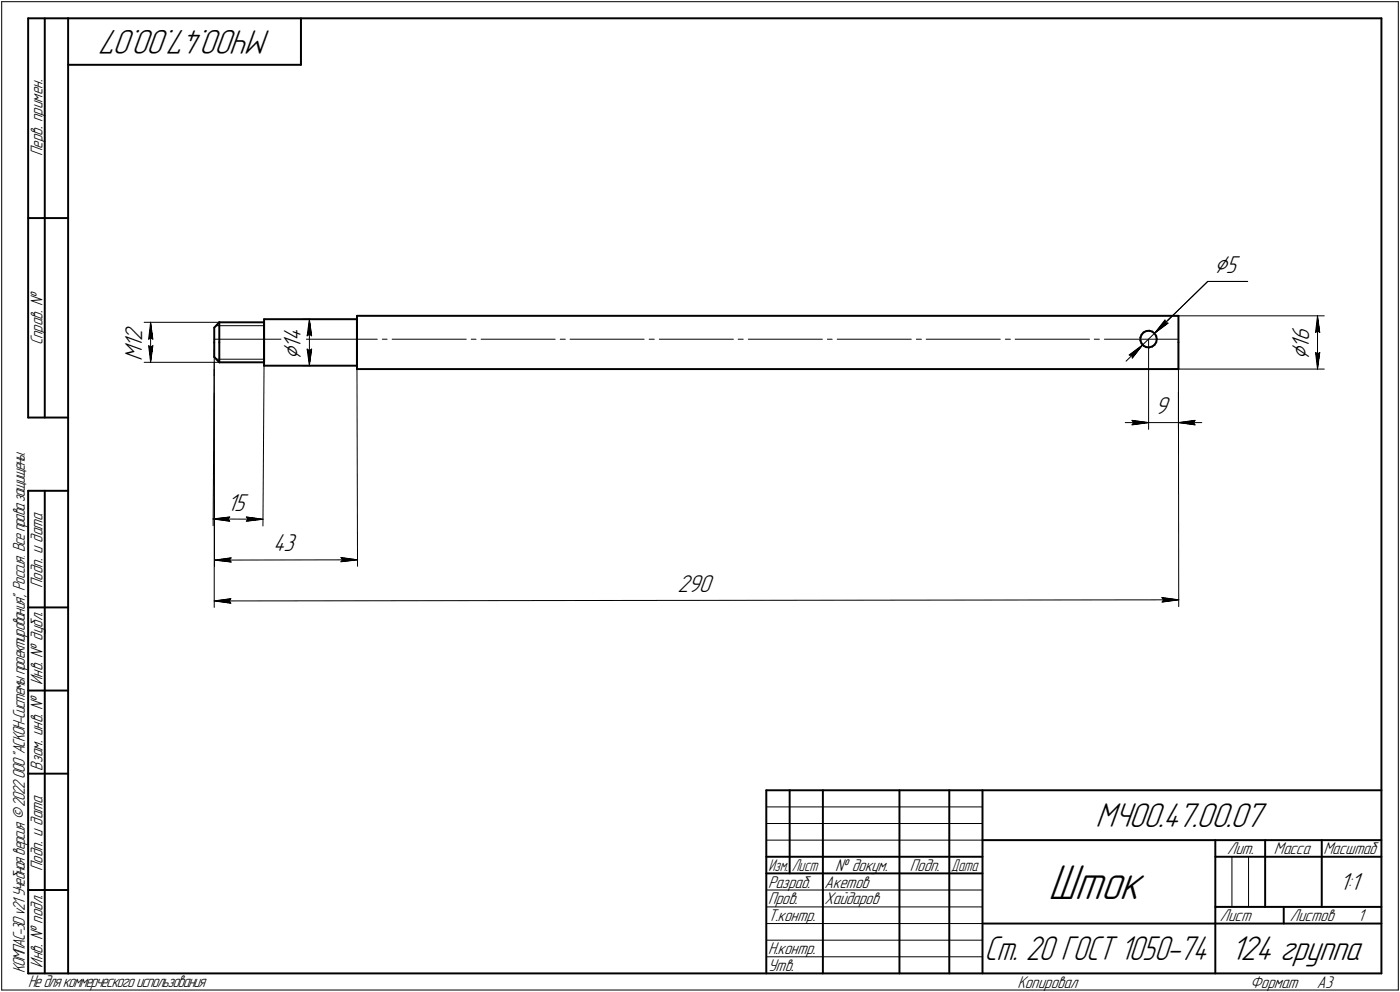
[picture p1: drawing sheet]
<svg xmlns="http://www.w3.org/2000/svg" width="421mm" height="298mm" viewBox="0 0 421 298" stroke-linecap="round" stroke-linejoin="round" font-family="sans-serif">
<defs><g id="words">
<text font-size="15.6" x="315.2" y="270.1">Шток</text>
<g font-size="10.9">
<text x="81.5" y="9" transform="rotate(-180 81.5 9)">МЧ00.47.00.07</text>
<text x="329.5" y="248.5">МЧ00.47.00.07</text>
<text x="370.1" y="288.5">124 группа</text>
</g>
<text font-size="10.8" x="296.1" y="288.5">Ст. 20 ГОСТ 1050-74</text>
<g font-size="8.5">
<text x="365.2" y="82">Ç5</text>
<text x="90.5" y="108.2" transform="rotate(-90 90.5 108.2)">Ç</text>
<text x="393.7" y="108.2" transform="rotate(-90 393.7 108.2)">Ç</text>
</g>
<g font-size="7.8">
<text x="42.8" y="104.5" transform="rotate(-90 42.8 104.5)">1</text>
<text x="42.8" y="102.4" transform="rotate(-90 42.8 102.4)">2</text>
<text x="90.5" y="104.7" transform="rotate(-90 90.5 104.7)">1</text>
<text x="90.5" y="102.6" transform="rotate(-90 90.5 102.6)">4</text>
<text x="393.7" y="104.7" transform="rotate(-90 393.7 104.7)">1</text>
<text x="393.7" y="102.6" transform="rotate(-90 393.7 102.6)">6</text>
<text x="42.8" y="108.4" transform="rotate(-90 42.8 108.4)">M</text>
<text x="347.4" y="124.5">9</text>
<text x="68.3" y="153.4">15</text>
<text x="82.1" y="165.7">43</text>
<text x="203.8" y="177.9">290</text>
<text x="402.9" y="267.5">1:1</text>
</g>
<g font-size="5.4">
<text x="12.8" y="46.9" transform="rotate(-90 12.8 46.9)">Перв. примен.</text>
<text x="12.8" y="103.8" transform="rotate(-90 12.8 103.8)">Справ. №</text>
<text x="12.8" y="176.7" transform="rotate(-90 12.8 176.7)">Подп. и дата</text>
<text x="12.8" y="205.8" transform="rotate(-90 12.8 205.8)">Инв. № дубл.</text>
<text x="12.8" y="231.6" transform="rotate(-90 12.8 231.6)">Взам. инв. №</text>
<text x="369.1" y="256.8">Лит.</text>
<text x="383.1" y="256.8">Масса</text>
<text x="398" y="256.8">Масштаб</text>
<text x="12.8" y="261.7" transform="rotate(-90 12.8 261.7)">Подп. и дата</text>
<text x="251.2" y="261.8">№ докум.</text>
<text x="273.6" y="261.8">Подп.</text>
<text x="231" y="266.8">Разраб.</text>
<text x="248" y="266.8">Акетов</text>
<text x="231" y="271.8">Пров.</text>
<text x="248" y="271.8">Хайдаров</text>
<text x="231" y="276.8">Т.контр.</text>
<text x="366.9" y="276.8">Лист</text>
<text x="387.9" y="276.8">Листов</text>
<text x="408.4" y="276.8">1</text>
<text x="231" y="286.8">Н.контр.</text>
<text x="7.5" y="292.5" transform="rotate(-90 7.5 292.5)">КОМПАС-3Dv21 Учебнаяверсия©2022ООО&quot;АСКОН-Системыпроектирования&quot;, Россия. Всеправазащищены.</text>
<text x="12.8" y="290.8" transform="rotate(-90 12.8 290.8)">Инв. № подл.</text>
<text x="231" y="291.8">Утв.</text>
<text x="8.5" y="296.7">Недлякоммерческогоиспользования</text>
<text x="306" y="296.8">Копировал</text>
<text x="376" y="296.8">Формат</text>
<text x="396" y="296.8">A3</text>
</g>
<g font-size="5.3">
<text x="231.1" y="261.8">Изм.</text>
<text x="238.1" y="261.8">Лист</text>
<text x="286.1" y="261.8">Дата</text>
</g>
</g></defs>
<g fill="none" stroke="#000" stroke-width=".3">
<path d="M.5 .5v297zM.5 .5h420zM420.5 .5v297zM43.3 96.9h22.7zM45.3 96.9l.7 5zM45.3 96.9l-.6 5zM45.3 96.9v12zM65 97.9h14.4zM91 95.9h2.4zM93 95.9l.7 5zM93 95.9l-.6 5zM93 95.9v14z"/>
<path d="M350.4 96.2v.8zM350.4 96.2l-3.2 4zM350.4 97l.9 .1zM352.4 94.9h45.9zM363.2 84.6h12zM395.6 99.9l.6-.5zM396.2 94.9l.7 5zM396.2 99.4l.7 .5zM396.2 94.9l-.6 5zM396.2 94.9v16zM43.3 108.9h22.7zM44.7 101.9l.6-.5z"/>
<path d="M44.7 103.9l.6 5zM44.7 103.9l.6 .5zM45.3 101.4l.7 .5zM45.3 104.4l.7-.5zM46 103.9l-.7 5zM64.4 101.9h22.3zM64.4 105.1v7.8zM64.4 118.1v64.4zM64.4 111l.1 59.3zM64.4 108.8l-.3 49.2zM65 107.9h14.4zM79.4 108.9l-.3 49.2z"/>
<path d="M88.1 101.9h1.6zM91 109.9h2.4zM91.2 101.9h22.3zM92.4 100.9l.6-.5zM92.4 104.9l.6 5zM92.4 104.9l.6 .5zM93 100.4l.7 .5zM93 105.4l.7-.5zM93.7 104.9l-.7 5zM107.4 110.9l.1 59.3zM115 101.9h1.4zM117.9 101.9h22.3z"/>
<path d="M141.7 101.9h1.5zM144.7 101.9h22.3zM168.5 101.9h1.5zM171.4 101.9h22.3zM195.2 101.9h1.6zM198.3 101.9h22.3zM222 101.9h1.5zM225 101.9h22.3zM248.8 101.9h1.5zM251.8 101.9h22.3zM275.6 101.9h1.5zM278.6 101.9h22.2z"/>
<path d="M302.3 101.9h1.6zM305.3 101.9h22.4zM329.1 101.9h1.5zM332.1 101.9h22.3zM338.7 108.5l5-4.9zM339.6 106.7l4.1-3.1zM339.6 106.7l.8 .1zM340.4 106.8l.1 .8zM343.7 103.6l-3.2 4zM343.7 103.6l3.5-3.4zM345.4 101.9v27.1zM347.2 100.2l16-15.6z"/>
<path d="M347.2 100.2l4.1-3.1zM347.2 100.2l5-5zM352.4 110.9h45.9zM354.4 117.8l.1 64.5zM354.4 101.9v27.1zM395.6 105.9l.6 5zM395.6 105.9l.6 .5zM396.2 106.4l.7-.5zM396.9 105.9l-.7 5zM338.4 127h7zM340.4 126.3l5 .7zM340.4 126.3l.6 .7z"/>
<path d="M340.4 127.7l5-.7zM341 127l-.6 .7zM345.4 127h9zM354.4 127l5 .7zM354.4 127l5-.7zM354.4 127h7zM358.9 127l.5 .7zM359.4 126.3l-.5 .7zM64.1 156l5-.6zM64.1 156l5 .6zM64.1 156h15zM68.6 156l.5 .6z"/>
<path d="M69.1 155.4l-.5 .6zM74.1 156.6l5-.6zM74.1 155.4l.5 .6zM74.1 155.4l5 .6zM74.6 156l-.5 .6zM64.5 168.3l5-.7zM64.5 168.3l5 .6zM64.5 168.3l43-.1zM69 168.2l.5 .7zM69.4 179.9l-.4 .7zM69.5 167.6l-.5 .6zM102.5 168.8l5-.6z"/>
<path d="M102.5 167.6l.5 .6zM102.5 167.6l5 .6zM103 168.2l-.5 .6zM349.4 179.6l.5 .7zM349.4 179.6l5.1 .7zM64.4 180.6l5-.7zM64.4 180.6l5 .7zM64.4 180.6l290.1-.3zM69 180.6l.4 .7zM349.5 180.9l5-.6zM349.9 180.3l-.4 .6zM230.5 247.5h65z"/>
<path d="M230.5 252.5h65zM230.5 242.5h65zM370.5 257.5v15zM375.5 257.5v15zM230.5 267.5h65zM230.5 272.5h65zM230.5 277.5h65zM.5 297.5h420zM230.5 282.5h65zM230.5 287.5h65z"/>
</g>
<g fill="none" stroke="#000" stroke-width=".59">
<path d="M8.5 5.5v120zM8.5 5.5h12zM13.5 5.5v120zM20.5 5.5v287zM20.5 5.5h395zM20.5 19.5h70zM90.5 5.5v14zM415.5 5.5v287zM8.5 65.5h12zM64.4 98.5v4.4zM66 96.9l-1.6 1.6zM66 96.9v6z"/>
<path d="M66 96.9h13.4zM79.4 96.9v6zM79.4 95.9v7zM79.4 95.9h28zM107.4 95.9v7zM107.4 94.9v8zM107.4 94.9h247zM343.9 99.9l.9-.4zM343.9 99.9l-.6 .7zM344.8 99.5l.9-.1zM345.7 99.4l.8 .3zM346.5 99.7l.8 .5z"/>
<path d="M354.4 94.9v8zM64.4 102.9v4.4zM64.4 107.3l1.6 1.6zM66 102.9v6zM66 108.9h13.4zM79.4 102.9v6zM79.4 102.9v7zM79.4 109.9h28zM107.4 102.9v7zM107.4 102.9v8zM107.4 110.9h247zM343 101.4v1z"/>
<path d="M343 102.4l.3 .8zM343.3 100.6l-.3 .8zM343.3 103.2l.6 .7zM343.9 103.9l.8 .4zM344.7 104.3l.9 .1zM345.6 104.4l.9-.3zM346.5 104.1l.7-.5zM347.3 100.2l.4 .8zM347.7 101l.2 .9zM347.7 102.9l-.5 .7zM347.9 101.9l-.2 1zM354.4 102.9v8z"/>
<path d="M8.5 125.5h12zM8.5 147.5v145zM8.5 147.5h12zM13.5 147.5v145zM8.5 182.5h12zM8.5 207.5h12zM8.5 232.5h12zM230.5 237.5h185zM230.5 237.5v55zM237.5 237.5v25zM247.5 237.5v55zM270.5 237.5v55z"/>
<path d="M285.5 237.5v55zM295.5 237.5v55zM230.5 257.5h65zM295.5 252.5h120zM365.5 252.5v40zM365.5 257.5h15zM380.5 252.5v20zM380.5 257.5h35zM397.5 252.5v20zM8.5 267.5h12zM230.5 262.5h65zM295.5 277.5h70z"/>
<path d="M365.5 277.5h50zM365.5 272.5h50zM386.1 272.5v5zM8.5 292.5h12zM20.5 292.5h395z"/>
</g>
<g fill="#fff" stroke="#fff" stroke-width=".3">
<path d="M203.8 172.3h11.3zM203.8 172.4h11.3zM203.8 172.5h11.3zM203.8 172.6h11.3zM203.8 172.6h11.3zM203.8 172.7h11.3zM203.8 172.8h11.3zM203.8 172.9h11.3zM203.8 173h11.3zM203.8 173.1h11.3zM203.8 173.1h11.3zM203.8 173.2h11.3zM203.8 173.3h11.3zM203.8 173.4h11.3zM203.8 173.5h11.3zM203.8 173.6h11.3zM203.8 173.7h11.3zM203.8 173.7h11.3zM203.8 173.8h11.3zM203.8 173.9h11.3zM203.8 174h11.3zM203.8 174.1h11.3zM203.8 174.2h11.3zM203.8 174.2h11.3zM203.8 174.3h11.3zM203.8 174.4h11.3zM203.8 174.5h11.3zM203.8 174.6h11.3zM203.8 174.7h11.3zM203.8 174.8h11.3zM203.8 174.8h11.3zM203.8 174.9h11.3zM203.8 175h11.3zM203.8 175.1h11.3zM203.8 175.2h11.3zM203.8 175.3h11.3zM203.8 175.3h11.3zM203.8 175.4h11.3zM203.8 175.5h11.3zM203.8 175.6h11.3zM203.8 175.7h11.3zM203.8 175.8h11.3zM203.8 175.9h11.3zM203.8 175.9h11.3zM203.8 176h11.3zM203.8 176.1h11.3zM203.8 176.2h11.3zM203.8 176.3h11.3zM203.8 176.4h11.3zM203.8 176.4h11.3zM203.8 176.5h11.3zM203.8 176.6h11.3zM203.8 176.7h11.3zM203.8 176.8h11.3zM203.8 176.9h11.3zM203.8 177h11.3zM203.8 177h11.3zM203.8 177.1h11.3zM203.8 177.2h11.3zM203.8 177.3h11.3zM203.8 177.4h11.3zM203.8 177.5h11.3zM203.8 177.5h11.3zM203.8 177.6h11.3zM203.8 177.7h11.3zM203.8 177.8h11.3zM203.8 177.9h11.3zM203.8 178h11.3zM203.8 178.1h11.3zM203.8 178.1h11.3zM203.8 178.2h11.3zM203.8 178.3h11.3zM203.8 178.4h11.3zM203.8 178.5h11.3zM203.8 178.6h11.3zM203.8 178.6h11.3zM203.8 178.7h11.3zM203.8 178.8h11.3zM203.8 178.9h11.3zM203.8 179h11.3zM203.8 179.1h11.3zM203.8 179.2h11.3zM203.8 179.2h11.3zM203.8 179.3h11.3z"/>
<path d="M349 179.2h.8zM349 179.2h1.5zM349 179.3h2.2zM349 179.4h3zM349 179.5h3.6zM349 179.6h3.9zM349 179.7h4.1zM349 179.7h4.3zM349 179.8h4.5zM349 179.9h4.7zM349 180h4.9zM349 180.1h5.2zM349 180.2h5.3zM349 180.3h5.5zM349 180.3h5.3zM349 180.4h5.2zM349 180.5h4.9zM349 180.6h4.7zM349 180.7h4.5zM349 180.8h4.3zM349 180.8h4.1zM349 180.9h3.9zM349 181h3.6zM349 181.1h3zM349 181.2h2.5zM349 181.3h1.9zM349 181.4h1.3zM349 181.4h.7z"/>
<path d="M69.3 179.4h.6zM68.7 179.5h1.2zM68.1 179.6h1.8zM67.5 179.7h2.4zM66.9 179.7h3zM66.2 179.8h3.7zM66 179.9h3.9zM65.9 180h4zM65.6 180.1h4.3zM65.4 180.2h4.5zM65.3 180.3h4.6zM65 180.3h4.9zM64.9 180.4h5zM64.7 180.5h5.2zM64.4 180.6h5.5zM64.7 180.7h5.2zM64.9 180.8h5zM65 180.8h4.9zM65.3 180.9h4.6zM65.4 181h4.5zM65.6 181.1h4.3zM65.9 181.2h4zM66 181.3h3.9zM66.2 181.4h3.7zM67 181.4h2.9zM67.7 181.5h2.2zM68.5 181.6h1.4zM69.3 181.7h.6z"/>
<path d="M82.1 160.1h7.8zM82.1 160.2h7.8zM82.1 160.3h7.8zM82.1 160.4h7.8zM82.1 160.4h7.8zM82.1 160.5h7.8zM82.1 160.6h7.8zM82.1 160.7h7.8zM82.1 160.8h7.8zM82.1 160.9h7.8zM82.1 161h7.8zM82.1 161h7.8zM82.1 161.1h7.8zM82.1 161.2h7.8zM82.1 161.3h7.8zM82.1 161.4h7.8zM82.1 161.5h7.8zM82.1 161.5h7.8zM82.1 161.6h7.8zM82.1 161.7h7.8zM82.1 161.8h7.8zM82.1 161.9h7.8zM82.1 162h7.8zM82.1 162.1h7.8zM82.1 162.1h7.8zM82.1 162.2h7.8zM82.1 162.3h7.8zM82.1 162.4h7.8zM82.1 162.5h7.8zM82.1 162.6h7.8zM82.1 162.6h7.8zM82.1 162.7h7.8zM82.1 162.8h7.8zM82.1 162.9h7.8zM82.1 163h7.8zM82.1 163.1h7.8zM82.1 163.2h7.8zM82.1 163.2h7.8zM82.1 163.3h7.8zM82.1 163.4h7.8zM82.1 163.5h7.8zM82.1 163.6h7.8zM82.1 163.7h7.8zM82.1 163.7h7.8zM82.1 163.8h7.8zM82.1 163.9h7.8zM82.1 164h7.8zM82.1 164.1h7.8zM82.1 164.2h7.8zM82.1 164.3h7.8zM82.1 164.3h7.8zM82.1 164.4h7.8zM82.1 164.5h7.8zM82.1 164.6h7.8zM82.1 164.7h7.8zM82.1 164.8h7.8zM82.1 164.8h7.8zM82.1 164.9h7.8zM82.1 165h7.8zM82.1 165.1h7.8zM82.1 165.2h7.8zM82.1 165.3h7.8zM82.1 165.4h7.8zM82.1 165.4h7.8zM82.1 165.5h7.8zM82.1 165.6h7.8zM82.1 165.7h7.8zM82.1 165.8h7.8zM82.1 165.9h7.8zM82.1 165.9h7.8zM82.1 166h7.8zM82.1 166.1h7.8zM82.1 166.2h7.8zM82.1 166.3h7.8zM82.1 166.4h7.8zM82.1 166.5h7.8zM82.1 166.5h7.8zM82.1 166.6h7.8zM82.1 166.7h7.8zM82.1 166.8h7.8zM82.1 166.9h7.8zM82.1 167h7.8zM82.1 167h7.8zM82.1 167.1h7.8z"/>
<path d="M102 167h.7zM102 167.1h1.3zM102 167.2h1.9zM102 167.3h2.6zM102 167.4h3.2zM102 167.5h3.7zM102 167.6h4zM102 167.6h4.2zM102 167.7h4.3zM102 167.8h4.6zM102 167.9h4.8zM102 168h4.9zM102 168.1h5.2zM102 168.1h5.4zM102 168.2h5.5zM102 168.3h5.4zM102 168.4h5.1zM102 168.5h4.9zM102 168.6h4.7zM102 168.7h4.4zM102 168.7h4.3zM102 168.8h4zM102 168.9h3.7zM102 169h3.2zM102 169.1h2.6zM102 169.2h1.9zM102 169.2h1.3zM102 169.3h.7z"/>
<path d="M69.4 167.1h.6zM68.8 167.2h1.2zM68.2 167.3h1.8zM67.6 167.4h2.4zM67 167.5h3zM66.3 167.6h3.7zM66.1 167.6h3.9zM66 167.7h4zM65.7 167.8h4.3zM65.5 167.9h4.5zM65.4 168h4.6zM65.1 168.1h4.9zM64.9 168.1h5.1zM64.8 168.2h5.2zM64.5 168.3h5.5zM64.8 168.4h5.2zM65 168.5h5zM65.2 168.6h4.8zM65.4 168.7h4.6zM65.7 168.7h4.3zM65.9 168.8h4.1zM66.1 168.9h3.9zM66.3 169h3.7zM67 169.1h3zM67.6 169.2h2.4zM68.2 169.2h1.8zM68.8 169.3h1.2zM69.4 169.4h.6z"/>
<path d="M68.3 147.9h6.7zM68.3 148h6.7zM68.3 148.1h6.7zM68.3 148.2h6.7zM68.3 148.3h6.7zM68.3 148.3h6.7zM68.3 148.4h6.7zM68.3 148.5h6.7zM68.3 148.6h6.7zM68.3 148.7h6.7zM68.3 148.8h6.7zM68.3 148.8h6.7zM68.3 148.9h6.7zM68.3 149h6.7zM68.3 149.1h6.7zM68.3 149.2h6.7zM68.3 149.3h6.7zM68.3 149.4h6.7zM68.3 149.4h6.7zM68.3 149.5h6.7zM68.3 149.6h6.7zM68.3 149.7h6.7zM68.3 149.8h6.7zM68.3 149.9h6.7zM68.3 149.9h6.7zM68.3 150h6.7zM68.3 150.1h6.7zM68.3 150.2h6.7zM68.3 150.3h6.7zM68.3 150.4h6.7zM68.3 150.5h6.7zM68.3 150.5h6.7zM68.3 150.6h6.7zM68.3 150.7h6.7zM68.3 150.8h6.7zM68.3 150.9h6.7zM68.3 151h6.7zM68.3 151h6.7zM68.3 151.1h6.7zM68.3 151.2h6.7zM68.3 151.3h6.7zM68.3 151.4h6.7zM68.3 151.5h6.7zM68.3 151.6h6.7zM68.3 151.6h6.7zM68.3 151.7h6.7zM68.3 151.8h6.7zM68.3 151.9h6.7zM68.3 152h6.7zM68.3 152.1h6.7zM68.3 152.1h6.7zM68.3 152.2h6.7zM68.3 152.3h6.7zM68.3 152.4h6.7zM68.3 152.5h6.7zM68.3 152.6h6.7zM68.3 152.7h6.7zM68.3 152.7h6.7zM68.3 152.8h6.7zM68.3 152.9h6.7zM68.3 153h6.7zM68.3 153.1h6.7zM68.3 153.2h6.7zM68.3 153.2h6.7zM68.3 153.3h6.7zM68.3 153.4h6.7zM68.3 153.5h6.7zM68.3 153.6h6.7zM68.3 153.7h6.7zM68.3 153.8h6.7zM68.3 153.8h6.7zM68.3 153.9h6.7zM68.3 154h6.7zM68.3 154.1h6.7zM68.3 154.2h6.7zM68.3 154.3h6.7zM68.3 154.3h6.7zM68.3 154.4h6.7zM68.3 154.5h6.7zM68.3 154.6h6.7zM68.3 154.7h6.7zM68.3 154.8h6.7zM68.3 154.9h6.7zM68.2 154.9h6.8z"/>
<path d="M73.7 154.9h.6zM73.7 154.9h1.2zM73.7 155h1.8zM73.7 155.1h2.4zM73.7 155.2h3zM73.7 155.3h3.6zM73.7 155.4h3.9zM73.7 155.4h4zM73.7 155.5h4.2zM73.7 155.6h4.4zM73.7 155.7h4.6zM73.7 155.8h4.8zM73.7 155.9h5zM73.7 156h5.2zM73.6 156h5.5zM73.6 156.1h5.3zM73.6 156.2h5.1zM73.6 156.3h4.9zM73.6 156.4h4.7zM73.6 156.5h4.5zM73.6 156.5h4.3zM73.6 156.6h4.1zM73.6 156.7h4zM73.6 156.8h3.7zM73.6 156.9h3zM73.6 157h2.3zM73.6 157.1h1.5zM73.6 157.1h.7z"/>
<path d="M68.9 154.9h.7zM68.2 154.9h1.4zM67.4 155h2.2zM66.6 155.1h3zM65.9 155.2h3.7zM65.7 155.3h3.9zM65.5 155.4h4.1zM65.3 155.4h4.3zM65.1 155.5h4.5zM64.9 155.6h4.7zM64.7 155.7h4.9zM64.5 155.8h5.1zM64.3 155.9h5.3zM64.1 156h5.5zM64.3 156h5.3zM64.5 156.1h5.1zM64.7 156.2h4.9zM64.9 156.3h4.7zM65.1 156.4h4.5zM65.3 156.5h4.3zM65.5 156.5h4.1zM65.7 156.6h3.9zM65.9 156.7h3.7zM66.5 156.8h3.1zM67.1 156.9h2.5zM67.7 157h1.9zM68.4 157.1h1.2zM69 157.1h.6z"/>
<path d="M388 97.6h7.2zM388 97.7h7.2zM388 97.8h7.2zM388 97.9h7.2zM388 98h7.2zM388 98h7.2zM388 98.1h7.2zM388 98.2h7.2zM388 98.3h7.2zM388 98.4h7.2zM388 98.5h7.2zM388 98.6h7.2zM388 98.6h7.2zM388 98.7h7.2zM388 98.8h7.2zM388 98.9h7.2zM388 99h7.2zM388 99.1h7.2zM388 99.1h7.2zM388 99.2h7.2zM388 99.3h7.2zM388 99.4h7.2zM388 99.5h7.2zM388 99.6h7.2zM388 99.7h7.2zM388 99.7h7.2zM388 99.8h7.2zM388 99.9h7.2zM388 100h7.2zM388 100.1h7.2zM388 100.2h7.2zM388 100.2h7.2zM388 100.3h7.2zM388 100.4h7.2zM388 100.5h7.2zM388 100.6h7.2zM388 100.7h7.2zM388 100.8h7.2zM388 100.8h7.2zM388 100.9h7.2zM388 101h7.2zM388 101.1h7.2zM388 101.2h7.2zM388 101.3h7.2zM388 101.3h7.2zM388 101.4h7.2zM388 101.5h7.2zM388 101.6h7.2zM388 101.7h7.2zM388 101.8h7.2zM388 101.9h7.2zM388 101.9h7.2zM388 102h7.2zM388 102.1h7.2zM388 102.2h7.2zM388 102.3h7.2zM388 102.4h7.2zM388 102.4h7.2zM388 102.5h7.2zM388 102.6h7.2zM388 102.7h7.2zM388 102.8h7.2zM388 102.9h7.2zM388 103h7.2zM388 103h7.2zM388 103.1h7.2zM388 103.2h7.2zM388 103.3h7.2zM388 103.4h7.2zM388 103.5h7.2zM388 103.5h7.2zM388 103.6h7.2zM388 103.7h7.2zM388 103.8h7.2zM388 103.9h7.2zM388 104h7.2zM388 104.1h7.2zM388 104.1h7.2zM388 104.2h7.2zM388 104.3h7.2zM388 104.4h7.2zM388 104.5h7.2zM388 104.6h7.2zM388 104.6h7.2zM388 104.7h7.2zM388 104.8h7.2zM388 104.9h7.2zM388 105h7.2zM388 105.1h7.2zM388 105.2h7.2zM388 105.2h7.2zM388 105.3h7.2zM388 105.4h7.2zM388 105.5h7.2zM388 105.6h7.2zM388 105.7h7.2zM388 105.7h7.2zM388 105.8h7.2zM388 105.9h7.2zM388 106h7.2zM388 106.1h7.2zM388 106.2h7.2zM388 106.3h7.2zM388 106.3h7.2zM388 106.4h7.2zM388 106.5h7.2zM388 106.6h7.2zM388 106.7h7.2zM388 106.8h7.2zM388 106.8h7.2zM388 106.9h7.2zM388 107h7.2zM388 107.1h7.2zM388 107.2h7.2zM388 107.3h7.2zM388 107.4h7.2zM388 107.4h7.2zM388 107.5h7.2zM388 107.6h7.2zM388 107.7h7.2zM388 107.8h7.2zM388 107.9h7.2zM388 107.9h7.2zM388 108h7.2zM388 108.1h7.2z"/>
<path d="M396.2 95.2h.2zM396.2 95.2h.2zM396.2 95.3h.3zM396.1 95.4h.4zM396.1 95.5h.4zM396 95.6h.6zM396 95.7h.6zM396 95.8h.7zM395.9 95.8h.8zM395.9 95.9h.8zM395.9 96h.8zM395.8 96.1h.9zM395.8 96.2h1zM395.7 96.3h1.1zM395.7 96.4h1.2zM395.7 96.4h1.2zM395.6 96.5h1.4zM395.6 96.6h1.4zM395.6 96.7h1.4zM395.6 96.8h1.5zM395.6 96.9h1.5zM395.6 96.9h1.5zM395.6 97h1.5zM395.6 97.1h1.5zM395.6 97.2h1.5zM395.6 97.3h1.5zM395.5 97.4h1.7zM395.5 97.5h1.7zM395.5 97.5h1.7zM395.5 97.6h1.7zM395.5 97.7h1.7zM395.5 97.8h1.7zM395.5 97.9h1.7zM395.4 98h1.9zM395.4 98h1.9zM395.4 98.1h1.9zM395.4 98.2h1.9zM395.4 98.3h1.9zM395.4 98.4h1.9zM395.4 98.5h1.9zM395.3 98.6h2zM395.3 98.6h2zM395.3 98.7h2zM395.3 98.8h2zM395.3 98.9h2zM395.3 99h2zM395.3 99.1h2zM395.3 99.1h2zM395.2 99.2h2.2zM395.2 99.3h2.2zM395.2 99.4h2.2zM395.2 99.5h2.2zM395.2 99.6h2.2zM395.2 99.7h2.2zM395.2 99.7h2.2zM395.1 99.8h2.4zM395.1 99.9h2.4zM395.1 100h2.4zM395.1 100.1h2.4zM395.1 100.2h2.4zM395.1 100.2h2.4zM395.1 100.3h2.4z"/>
<path d="M395.1 105.4h2.4zM395.1 105.5h2.4zM395.1 105.6h2.4zM395.1 105.7h2.4zM395.1 105.7h2.4zM395.1 105.8h2.4zM395.1 105.9h2.4zM395.1 106h2.4zM395.2 106.1h2.2zM395.2 106.2h2.2zM395.2 106.3h2.2zM395.2 106.3h2.2zM395.2 106.4h2.2zM395.2 106.5h2.2zM395.2 106.6h2.2zM395.3 106.7h2zM395.3 106.8h2zM395.3 106.8h2zM395.3 106.9h2zM395.3 107h2zM395.3 107.1h2zM395.3 107.2h2zM395.3 107.3h2zM395.4 107.4h1.9zM395.4 107.4h1.9zM395.4 107.5h1.9zM395.4 107.6h1.9zM395.4 107.7h1.9zM395.4 107.8h1.9zM395.4 107.9h1.9zM395.5 107.9h1.7zM395.5 108h1.7zM395.5 108.1h1.7zM395.5 108.2h1.7zM395.5 108.3h1.7zM395.5 108.4h1.7zM395.5 108.5h1.7zM395.6 108.5h1.5zM395.6 108.6h1.5zM395.6 108.7h1.5zM395.6 108.8h1.5zM395.6 108.9h1.5zM395.6 109h1.5zM395.6 109.1h1.5zM395.6 109.1h1.4zM395.6 109.2h1.4zM395.6 109.3h1.4zM395.7 109.4h1.2zM395.7 109.5h1.2zM395.7 109.6h1.1zM395.8 109.6h1zM395.8 109.7h.9zM395.9 109.8h.8zM395.9 109.9h.8zM395.9 110h.8zM396 110.1h.7zM396 110.2h.6zM396 110.2h.6zM396.1 110.3h.4zM396.1 110.4h.4zM396.2 110.5h.3zM396.2 110.6h.2zM396.2 110.7h.2z"/>
<path d="M84.8 97.6h7.2zM84.8 97.7h7.2zM84.8 97.8h7.2zM84.8 97.9h7.2zM84.8 98h7.2zM84.8 98h7.2zM84.8 98.1h7.2zM84.8 98.2h7.2zM84.8 98.3h7.2zM84.8 98.4h7.2zM84.8 98.5h7.2zM84.8 98.6h7.2zM84.8 98.6h7.2zM84.8 98.7h7.2zM84.8 98.8h7.2zM84.8 98.9h7.2zM84.8 99h7.2zM84.8 99.1h7.2zM84.8 99.1h7.2zM84.8 99.2h7.2zM84.8 99.3h7.2zM84.8 99.4h7.2zM84.8 99.5h7.2zM84.8 99.6h7.2zM84.8 99.7h7.2zM84.8 99.7h7.2zM84.8 99.8h7.2zM84.8 99.9h7.2zM84.8 100h7.2zM84.8 100.1h7.2zM84.8 100.2h7.2zM84.8 100.2h7.2zM84.8 100.3h7.2zM84.8 100.4h7.2zM84.8 100.5h7.2zM84.8 100.6h7.2zM84.8 100.7h7.2zM84.8 100.8h7.2zM84.8 100.8h7.2zM84.8 100.9h7.2zM84.8 101h7.2zM84.8 101.1h7.2zM84.8 101.2h7.2zM84.8 101.3h7.2zM84.8 101.3h7.2zM84.8 101.4h7.2zM84.8 101.5h7.2zM84.8 101.6h7.2zM84.8 101.7h7.2zM84.8 101.8h7.2zM84.8 101.9h7.2zM84.8 101.9h7.2zM84.8 102h7.2zM84.8 102.1h7.2zM84.8 102.2h7.2zM84.8 102.3h7.2zM84.8 102.4h7.2zM84.8 102.4h7.2zM84.8 102.5h7.2zM84.8 102.6h7.2zM84.8 102.7h7.2zM84.8 102.8h7.2zM84.8 102.9h7.2zM84.8 103h7.2zM84.8 103h7.2zM84.8 103.1h7.2zM84.8 103.2h7.2zM84.8 103.3h7.2zM84.8 103.4h7.2zM84.8 103.5h7.2zM84.8 103.5h7.2zM84.8 103.6h7.2zM84.8 103.7h7.2zM84.8 103.8h7.2zM84.8 103.9h7.2zM84.8 104h7.2zM84.8 104.1h7.2zM84.8 104.1h7.2zM84.8 104.2h7.2zM84.8 104.3h7.2zM84.8 104.4h7.2zM84.8 104.5h7.2zM84.8 104.6h7.2zM84.8 104.6h7.2zM84.8 104.7h7.2zM84.8 104.8h7.2zM84.8 104.9h7.2zM84.8 105h7.2zM84.8 105.1h7.2zM84.8 105.2h7.2zM84.8 105.2h7.2zM84.8 105.3h7.2zM84.8 105.4h7.2zM84.8 105.5h7.2zM84.8 105.6h7.2zM84.8 105.7h7.2zM84.8 105.7h7.2zM84.8 105.8h7.2zM84.8 105.9h7.2zM84.8 106h7.2zM84.8 106.1h7.2zM84.8 106.2h7.2zM84.8 106.3h7.2zM84.8 106.3h7.2zM84.8 106.4h7.2zM84.8 106.5h7.2zM84.8 106.6h7.2zM84.8 106.7h7.2zM84.8 106.8h7.2zM84.8 106.8h7.2zM84.8 106.9h7.2zM84.8 107h7.2zM84.8 107.1h7.2zM84.8 107.2h7.2zM84.8 107.3h7.2zM84.8 107.4h7.2zM84.8 107.4h7.2zM84.8 107.5h7.2zM84.8 107.6h7.2zM84.8 107.7h7.2zM84.8 107.8h7.2zM84.8 107.9h7.2zM84.8 107.9h7.2zM84.8 108h7.2zM84.8 108.1h7.2z"/>
<path d="M93 96.2h.2zM93 96.3h.2zM92.9 96.4h.4zM92.9 96.4h.4zM92.8 96.5h.5zM92.8 96.6h.6zM92.8 96.7h.6zM92.7 96.8h.8zM92.7 96.9h.8zM92.6 96.9h1zM92.6 97h1zM92.5 97.1h1.1zM92.5 97.2h1.1zM92.5 97.3h1.1zM92.5 97.4h1.2zM92.5 97.5h1.2zM92.4 97.5h1.4zM92.4 97.6h1.4zM92.3 97.7h1.5zM92.3 97.8h1.6zM92.3 97.9h1.6zM92.3 98h1.6zM92.3 98h1.6zM92.3 98.1h1.6zM92.3 98.2h1.6zM92.3 98.3h1.6zM92.2 98.4h1.7zM92.2 98.5h1.8zM92.2 98.6h1.8zM92.2 98.6h1.8zM92.2 98.7h1.8zM92.2 98.8h1.8zM92.2 98.9h1.8zM92.1 99h1.9zM92.1 99.1h1.9zM92.1 99.1h1.9zM92.1 99.2h2zM92.1 99.3h2zM92.1 99.4h2zM92.1 99.5h2zM92 99.6h2.1zM92 99.7h2.1zM92 99.7h2.1zM92 99.8h2.1zM92 99.9h2.1zM92 100h2.1zM92 100.1h2.1zM92 100.2h2.1zM91.9 100.2h2.2zM91.9 100.3h2.2zM91.9 100.4h2.2zM91.9 100.5h2.2zM91.9 100.6h2.2zM91.9 100.7h2.2zM91.9 100.8h2.3zM91.9 100.8h2.3zM91.9 100.9h2.3zM91.9 101h2.3zM91.9 101.1h2.3zM91.9 101.2h2.3zM91.9 101.3h2.3zM91.9 101.3h2.3z"/>
<path d="M91.8 104.4h2.4zM91.9 104.5h2.3zM91.9 104.6h2.3zM91.9 104.6h2.3zM91.9 104.7h2.3zM91.9 104.8h2.3zM91.9 104.9h2.3zM91.9 105h2.3zM91.9 105.1h2.3zM91.9 105.2h2.2zM91.9 105.2h2.2zM91.9 105.3h2.2zM91.9 105.4h2.2zM91.9 105.5h2.2zM91.9 105.6h2.2zM92 105.7h2.1zM92 105.7h2.1zM92 105.8h2.1zM92 105.9h2.1zM92 106h2.1zM92 106.1h2.1zM92 106.2h2.1zM92 106.3h2.1zM92.1 106.3h2zM92.1 106.4h2zM92.1 106.5h2zM92.1 106.6h2zM92.1 106.7h1.9zM92.1 106.8h1.9zM92.1 106.8h1.9zM92.2 106.9h1.8zM92.2 107h1.8zM92.2 107.1h1.8zM92.2 107.2h1.8zM92.2 107.3h1.8zM92.2 107.4h1.8zM92.2 107.4h1.7zM92.3 107.5h1.6zM92.3 107.6h1.6zM92.3 107.7h1.6zM92.3 107.8h1.6zM92.3 107.9h1.6zM92.3 107.9h1.6zM92.3 108h1.6zM92.3 108.1h1.5zM92.4 108.2h1.4zM92.4 108.3h1.4zM92.5 108.4h1.2zM92.5 108.5h1.2zM92.5 108.5h1.1zM92.5 108.6h1.1zM92.5 108.7h1.1zM92.6 108.8h1zM92.6 108.9h1zM92.7 109h.8zM92.7 109.1h.8zM92.8 109.1h.6zM92.8 109.2h.6zM92.8 109.3h.5zM92.9 109.4h.4zM92.9 109.5h.4zM93 109.6h.2zM93 109.6h.2z"/>
<path d="M343.5 103.7h.2zM343.3 103.8h.4zM343.1 103.9h.5zM342.9 104h.7zM342.7 104.1h.8zM342.5 104.1h1zM342.3 104.2h1.1zM342.1 104.3h1.3zM341.9 104.4h1.5zM341.8 104.5h1.5zM341.7 104.6h1.6zM341.5 104.6h1.7zM341.5 104.7h1.7zM341.4 104.8h1.8zM341.2 104.9h2zM341.1 105h2.1zM341 105.1h2.1zM340.9 105.2h2.2zM340.8 105.2h2.2zM340.6 105.3h2.4zM340.5 105.4h2.4zM340.4 105.5h2.5zM340.3 105.6h2.5zM340.2 105.7h2.5zM340 105.7h2.6zM339.9 105.8h2.7zM339.9 105.9h2.7zM339.7 106h2.8zM339.6 106.1h2.8zM339.4 106.2h2.9zM339.3 106.3h2.9zM339.3 106.3h2.9zM339.1 106.4h3zM339 106.5h3.1zM338.8 106.6h3.2zM338.9 106.7h3zM339 106.8h2.9zM339.1 106.8h2.7zM339.2 106.9h2.5zM339.3 107h2.3zM339.3 107.1h2.2zM339.4 107.2h2.1zM339.5 107.3h2zM339.6 107.4h1.8zM339.7 107.4h1.6zM339.7 107.5h1.5zM339.8 107.6h1.4zM339.9 107.7h1.2zM339.9 107.8h1.1zM340 107.9h1zM340.1 107.9h.8zM340.2 108h.7zM340.3 108.1h.5zM340.4 108.2h.3zM340.4 108.3h.2z"/>
<path d="M350.2 95.6h.2zM350.1 95.7h.4zM350 95.8h.6zM350 95.8h.7zM349.9 95.9h.9zM349.8 96h1.1zM349.8 96.1h1.1zM349.8 96.2h1.2zM349.7 96.3h1.4zM349.6 96.4h1.5zM349.5 96.4h1.8zM349.4 96.5h2zM349.4 96.6h2.1zM349.3 96.7h2.2zM349.2 96.8h2.4zM349.2 96.9h2.5zM349.2 96.9h2.6zM349.1 97h2.8zM349 97.1h3zM348.9 97.2h3.1zM348.9 97.3h3.1zM348.8 97.4h3.1zM348.7 97.5h3zM348.7 97.5h2.9zM348.6 97.6h2.9zM348.6 97.7h2.8zM348.5 97.8h2.8zM348.4 97.9h2.7zM348.3 98h2.7zM348.3 98h2.6zM348.2 98.1h2.6zM348.1 98.2h2.6zM348.1 98.3h2.4zM348 98.4h2.4zM348 98.5h2.4zM348 98.6h2.2zM347.9 98.6h2.2zM347.9 98.7h2.1zM347.8 98.8h2zM347.8 98.9h2zM347.7 99h1.9zM347.7 99.1h1.8zM347.7 99.1h1.7zM347.6 99.2h1.6zM347.6 99.3h1.6zM347.6 99.4h1.4zM347.6 99.5h1.2zM347.5 99.6h1.2zM347.5 99.7h.9zM347.5 99.7h.7zM347.4 99.8h.7zM347.4 99.9h.4zM347.3 100h.3zM347.3 100.1h.2z"/>
<path d="M365.2 76.3h8zM365.2 76.4h8zM365.2 76.5h8zM365.2 76.5h8zM365.2 76.6h8zM365.2 76.7h8zM365.2 76.8h8zM365.2 76.9h8zM365.2 77h8zM365.2 77h8zM365.2 77.1h8zM365.2 77.2h8zM365.2 77.3h8zM365.2 77.4h8zM365.2 77.5h8zM365.2 77.6h8zM365.2 77.6h8zM365.2 77.7h8zM365.2 77.8h8zM365.2 77.9h8zM365.2 78h8zM365.2 78.1h8zM365.2 78.1h8zM365.2 78.2h8zM365.2 78.3h8zM365.2 78.4h8zM365.2 78.5h8zM365.2 78.6h8zM365.2 78.7h8zM365.2 78.7h8zM365.2 78.8h8zM365.2 78.9h8zM365.2 79h8zM365.2 79.1h8zM365.2 79.2h8zM365.2 79.2h8zM365.2 79.3h8zM365.2 79.4h8zM365.2 79.5h8zM365.2 79.6h8zM365.2 79.7h8zM365.2 79.8h8zM365.2 79.8h8zM365.2 79.9h8zM365.2 80h8zM365.2 80.1h8zM365.2 80.2h8zM365.2 80.3h8zM365.2 80.3h8zM365.2 80.4h8zM365.2 80.5h8zM365.2 80.6h8zM365.2 80.7h8zM365.2 80.8h8zM365.2 80.9h8zM365.2 80.9h8zM365.2 81h8zM365.2 81.1h8zM365.2 81.2h8zM365.2 81.3h8zM365.2 81.4h8zM365.2 81.4h8zM365.2 81.5h8zM365.2 81.6h8zM365.2 81.7h8zM365.2 81.8h8zM365.2 81.9h8zM365.2 82h8zM365.2 82h8zM365.2 82.1h8zM365.2 82.2h8zM365.2 82.3h8zM365.2 82.4h8zM365.2 82.5h8zM365.2 82.5h8zM365.2 82.6h8zM365.2 82.7h8zM365.2 82.8h8zM365.2 82.9h8zM365.2 83h8zM365.2 83.1h8zM365.2 83.1h8zM365.2 83.2h8zM365.2 83.3h8zM365.2 83.4h8zM365.2 83.5h8z"/>
<path d="M347.4 118.9h5zM347.4 119h5zM347.4 119h5zM347.4 119.1h5zM347.4 119.2h5zM347.4 119.3h5zM347.4 119.4h5zM347.4 119.5h5zM347.4 119.5h5zM347.4 119.6h5zM347.4 119.7h5zM347.4 119.8h5zM347.4 119.9h5zM347.4 120h5zM347.4 120.1h5zM347.4 120.1h5zM347.4 120.2h5zM347.4 120.3h5zM347.4 120.4h5zM347.4 120.5h5zM347.4 120.6h5zM347.4 120.6h5zM347.4 120.7h5zM347.4 120.8h5zM347.4 120.9h5zM347.4 121h5zM347.4 121.1h5zM347.4 121.2h5zM347.4 121.2h5zM347.4 121.3h5zM347.4 121.4h5zM347.4 121.5h5zM347.4 121.6h5zM347.4 121.7h5zM347.4 121.8h5zM347.4 121.8h5zM347.4 121.9h5zM347.4 122h5zM347.4 122.1h5zM347.4 122.2h5zM347.4 122.3h5zM347.4 122.3h5zM347.4 122.4h5zM347.4 122.5h5zM347.4 122.6h5zM347.4 122.7h5zM347.4 122.8h5zM347.4 122.9h5zM347.4 122.9h5zM347.4 123h5zM347.4 123.1h5zM347.4 123.2h5zM347.4 123.3h5zM347.4 123.4h5zM347.4 123.4h5zM347.4 123.5h5zM347.4 123.6h5zM347.4 123.7h5zM347.4 123.8h5zM347.4 123.9h5zM347.4 124h5zM347.4 124h5zM347.4 124.1h5zM347.4 124.2h5zM347.4 124.3h5zM347.4 124.4h5zM347.4 124.5h5zM347.4 124.5h5zM347.4 124.6h5zM347.4 124.7h5zM347.4 124.8h5zM347.4 124.9h5zM347.4 125h5zM347.4 125.1h5zM347.4 125.1h5zM347.4 125.2h5zM347.4 125.3h5zM347.4 125.4h5zM347.4 125.5h5zM347.4 125.6h5zM347.4 125.6h5zM347.4 125.7h5zM347.4 125.8h5zM347.4 125.9h5z"/>
<path d="M359.3 125.9h.6zM358.7 126h1.2zM358.1 126.1h1.8zM357.5 126.2h2.4zM356.9 126.2h3zM356.2 126.3h3.7zM356 126.4h3.9zM355.8 126.5h4.1zM355.6 126.6h4.3zM355.3 126.7h4.6zM355.1 126.7h4.8zM354.9 126.8h5zM354.7 126.9h5.2zM354.4 127h5.5zM354.7 127.1h5.2zM354.8 127.2h5.1zM355 127.3h4.9zM355.3 127.3h4.6zM355.4 127.4h4.5zM355.6 127.5h4.3zM355.9 127.6h4zM356 127.7h3.9zM356.2 127.8h3.7zM356.9 127.8h3zM357.5 127.9h2.4zM358.1 128h1.8zM358.7 128.1h1.2zM359.3 128.2h.6z"/>
<path d="M339.9 125.9h.7zM339.9 126h1.3zM339.9 126.1h1.9zM339.9 126.2h2.6zM339.9 126.2h3.2zM339.9 126.3h3.8zM339.9 126.4h4zM339.9 126.5h4.3zM339.9 126.6h4.4zM339.9 126.7h4.7zM339.9 126.7h4.9zM339.9 126.8h5.1zM339.9 126.9h5.4zM339.9 127h5.5zM339.9 127.1h5.4zM339.9 127.2h5.2zM339.9 127.3h4.9zM339.9 127.3h4.8zM339.9 127.4h4.6zM339.9 127.5h4.4zM339.9 127.6h4.2zM339.9 127.7h4zM339.9 127.8h3.8zM339.9 127.8h3.2zM339.9 127.9h2.6zM339.9 128h1.9zM339.9 128.1h1.3zM339.9 128.2h.7z"/>
<path d="M37.2 97.4h7.2zM37.2 97.5h7.2zM37.2 97.5h7.2zM37.2 97.6h7.2zM37.2 97.7h7.2zM37.2 97.8h7.2zM37.2 97.9h7.2zM37.2 98h7.2zM37.2 98h7.2zM37.2 98.1h7.2zM37.2 98.2h7.2zM37.2 98.3h7.2zM37.2 98.4h7.2zM37.2 98.5h7.2zM37.2 98.6h7.2zM37.2 98.6h7.2zM37.2 98.7h7.2zM37.2 98.8h7.2zM37.2 98.9h7.2zM37.2 99h7.2zM37.2 99.1h7.2zM37.2 99.1h7.2zM37.2 99.2h7.2zM37.2 99.3h7.2zM37.2 99.4h7.2zM37.2 99.5h7.2zM37.2 99.6h7.2zM37.2 99.7h7.2zM37.2 99.7h7.2zM37.2 99.8h7.2zM37.2 99.9h7.2zM37.2 100h7.2zM37.2 100.1h7.2zM37.2 100.2h7.2zM37.2 100.2h7.2zM37.2 100.3h7.2zM37.2 100.4h7.2zM37.2 100.5h7.2zM37.2 100.6h7.2zM37.2 100.7h7.2zM37.2 100.8h7.2zM37.2 100.8h7.2zM37.2 100.9h7.2zM37.2 101h7.2zM37.2 101.1h7.2zM37.2 101.2h7.2zM37.2 101.3h7.2zM37.2 101.3h7.2zM37.2 101.4h7.2zM37.2 101.5h7.2zM37.2 101.6h7.2zM37.2 101.7h7.2zM37.2 101.8h7.2zM37.2 101.9h7.2zM37.2 101.9h7.2zM37.2 102h7.2zM37.2 102.1h7.2zM37.2 102.2h7.2zM37.2 102.3h7.2zM37.2 102.4h7.2zM37.2 102.4h7.2zM37.2 102.5h7.2zM37.2 102.6h7.2zM37.2 102.7h7.2zM37.2 102.8h7.2zM37.2 102.9h7.2zM37.2 103h7.2zM37.2 103h7.2zM37.2 103.1h7.2zM37.2 103.2h7.2zM37.2 103.3h7.2zM37.2 103.4h7.2zM37.2 103.5h7.2zM37.2 103.5h7.2zM37.2 103.6h7.2zM37.2 103.7h7.2zM37.2 103.8h7.2zM37.2 103.9h7.2zM37.2 104h7.2zM37.2 104.1h7.2zM37.2 104.1h7.2zM37.2 104.2h7.2zM37.2 104.3h7.2zM37.2 104.4h7.2zM37.2 104.5h7.2zM37.2 104.6h7.2zM37.2 104.6h7.2zM37.2 104.7h7.2zM37.2 104.8h7.2zM37.2 104.9h7.2zM37.2 105h7.2zM37.2 105.1h7.2zM37.2 105.2h7.2zM37.2 105.2h7.2zM37.2 105.3h7.2zM37.2 105.4h7.2zM37.2 105.5h7.2zM37.2 105.6h7.2zM37.2 105.7h7.2zM37.2 105.7h7.2zM37.2 105.8h7.2zM37.2 105.9h7.2zM37.2 106h7.2zM37.2 106.1h7.2zM37.2 106.2h7.2zM37.2 106.3h7.2zM37.2 106.3h7.2zM37.2 106.4h7.2zM37.2 106.5h7.2zM37.2 106.6h7.2zM37.2 106.7h7.2zM37.2 106.8h7.2zM37.2 106.8h7.2zM37.2 106.9h7.2zM37.2 107h7.2zM37.2 107.1h7.2zM37.2 107.2h7.2zM37.2 107.3h7.2zM37.2 107.4h7.2zM37.2 107.4h7.2zM37.2 107.5h7.2zM37.2 107.6h7.2zM37.2 107.7h7.2zM37.2 107.8h7.2zM37.2 107.9h7.2zM37.2 107.9h7.2zM37.2 108h7.2zM37.2 108.1h7.2zM37.2 108.2h7.2zM37.2 108.3h7.2zM37.2 108.4h7.2z"/>
<path d="M45.2 97.1h.3zM45.2 97.2h.3zM45.2 97.3h.4zM45.1 97.4h.5zM45.1 97.5h.5zM45.1 97.5h.5zM45 97.6h.6zM45 97.7h.7zM45 97.8h.7zM45 97.9h.7zM45 98h.8zM44.9 98h.9zM44.9 98.1h1zM44.9 98.2h1zM44.8 98.3h1.1zM44.8 98.4h1.2zM44.8 98.5h1.2zM44.7 98.6h1.4zM44.7 98.6h1.4zM44.6 98.7h1.5zM44.6 98.8h1.5zM44.6 98.9h1.5zM44.6 99h1.5zM44.6 99.1h1.5zM44.6 99.1h1.5zM44.6 99.2h1.5zM44.6 99.3h1.5zM44.5 99.4h1.7zM44.5 99.5h1.7zM44.5 99.6h1.7zM44.5 99.7h1.7zM44.5 99.7h1.7zM44.5 99.8h1.7zM44.5 99.9h1.7zM44.4 100h1.9zM44.4 100.1h1.9zM44.4 100.2h1.9zM44.4 100.2h1.9zM44.4 100.3h1.9zM44.4 100.4h1.9zM44.4 100.5h1.9zM44.4 100.6h2zM44.4 100.7h2zM44.4 100.8h2zM44.4 100.8h2zM44.4 100.9h2zM44.4 101h2zM44.4 101.1h2zM44.3 101.2h2.2zM44.3 101.3h2.2zM44.3 101.3h2.2zM44.3 101.4h2.2zM44.3 101.5h2.2zM44.3 101.6h2.2zM44.3 101.7h2.2zM44.2 101.8h2.4zM44.2 101.9h2.4zM44.2 101.9h2.4zM44.2 102h2.4zM44.2 102.1h2.4zM44.2 102.2h2.4zM44.2 102.3h2.4z"/>
<path d="M44.1 103.4h2.5zM44.2 103.5h2.4zM44.2 103.5h2.4zM44.2 103.6h2.4zM44.2 103.7h2.4zM44.2 103.8h2.4zM44.2 103.9h2.4zM44.2 104h2.4zM44.3 104.1h2.2zM44.3 104.1h2.2zM44.3 104.2h2.2zM44.3 104.3h2.2zM44.3 104.4h2.2zM44.3 104.5h2.2zM44.3 104.6h2.2zM44.4 104.6h2zM44.4 104.7h2zM44.4 104.8h2zM44.4 104.9h2zM44.4 105h2zM44.4 105.1h2zM44.4 105.2h2zM44.4 105.2h1.9zM44.4 105.3h1.9zM44.4 105.4h1.9zM44.4 105.5h1.9zM44.4 105.6h1.9zM44.4 105.7h1.9zM44.4 105.7h1.9zM44.4 105.8h1.9zM44.5 105.9h1.7zM44.5 106h1.7zM44.5 106.1h1.7zM44.5 106.2h1.7zM44.5 106.3h1.7zM44.5 106.3h1.7zM44.5 106.4h1.7zM44.6 106.5h1.5zM44.6 106.6h1.5zM44.6 106.7h1.5zM44.6 106.8h1.5zM44.6 106.8h1.5zM44.6 106.9h1.5zM44.6 107h1.5zM44.6 107.1h1.5zM44.7 107.2h1.4zM44.7 107.3h1.4zM44.8 107.4h1.2zM44.8 107.4h1.2zM44.8 107.5h1.1zM44.9 107.6h1zM44.9 107.7h.9zM45 107.8h.8zM45 107.9h.8zM45 107.9h.7zM45 108h.7zM45 108.1h.6zM45 108.2h.6zM45.1 108.3h.5zM45.1 108.4h.5zM45.2 108.5h.4zM45.2 108.5h.3zM45.2 108.6h.3z"/>
</g>
<g fill="#000" stroke="#000" stroke-width=".3">
<path d="M45.1 98.4h.2zM45.1 98.5h.2zM45.1 98.6h.2zM45.1 98.6h.2zM45.1 98.7h.2zM45.1 98.8h.2zM45.1 98.9h.2zM45.1 99h.2zM45 99.1h.3zM45 99.1h.3zM45 99.2h.3zM45 99.3h.3zM45 99.4h.3zM45 99.5h.3zM45 99.6h.3zM45 99.7h.3zM45 99.7h.3zM45 99.8h.3zM45 99.9h.3zM45 100h.3zM45 100.1h.3zM45 100.2h.3zM45 100.2h.3zM45 100.3h.3zM45 100.4h.3zM44.9 100.5h.4zM44.9 100.6h.4zM44.9 100.7h.4zM44.9 100.8h.4zM44.9 100.8h.4zM44.9 100.9h.4zM44.9 101h.4zM44.9 101.1h.4zM44.9 101.2h.4zM44.8 101.3h.5zM44.8 101.3h.5zM44.8 101.4h.5zM44.8 101.5h.4zM44.8 101.6h.3zM44.8 101.7h.2zM44.8 101.8h.2z"/>
<path d="M45.3 97.5h.2zM45.3 97.6h.2zM45.3 97.7h.2zM45.3 97.8h.2zM45.3 97.9h.2zM45.3 98h.2zM45.3 98h.2zM45.3 98.1h.2zM45.3 98.2h.3zM45.3 98.3h.3zM45.3 98.4h.3zM45.3 98.5h.3zM45.3 98.6h.3zM45.3 98.6h.3zM45.3 98.7h.3zM45.3 98.8h.3zM45.3 98.9h.3zM45.3 99h.3zM45.3 99.1h.3zM45.3 99.1h.3zM45.3 99.2h.3zM45.3 99.3h.3zM45.3 99.4h.3zM45.3 99.5h.4zM45.3 99.6h.4zM45.3 99.7h.4zM45.3 99.7h.4zM45.3 99.8h.4zM45.3 99.9h.4zM45.3 100h.4zM45.3 100.1h.5zM45.3 100.2h.5zM45.3 100.2h.5zM45.3 100.3h.5zM45.3 100.4h.5zM45.3 100.5h.5zM45.3 100.6h.5zM45.3 100.7h.5zM45.3 100.8h.6zM45.3 100.8h.6zM45.3 100.9h.6zM45.3 101h.6zM45.3 101.1h.6zM45.3 101.2h.6zM45.3 101.3h.6zM45.3 101.3h.7zM45.3 101.4h.7zM45.5 101.5h.5zM45.6 101.6h.4zM45.6 101.7h.4zM45.8 101.8h.2z"/>
<path d="M92.9 97.2h.1zM92.9 97.3h.1zM92.9 97.4h.1zM92.9 97.5h.1zM92.9 97.5h.1zM92.9 97.6h.1zM92.9 97.7h.1zM92.9 97.8h.1zM92.8 97.9h.2zM92.8 98h.2zM92.8 98h.2zM92.8 98.1h.2zM92.8 98.2h.2zM92.8 98.3h.2zM92.8 98.4h.2zM92.7 98.5h.3zM92.7 98.6h.3zM92.7 98.6h.3zM92.7 98.7h.3zM92.7 98.8h.3zM92.7 98.9h.3zM92.7 99h.3zM92.6 99.1h.4zM92.6 99.1h.4zM92.6 99.2h.4zM92.6 99.3h.4zM92.6 99.4h.4zM92.6 99.5h.4zM92.6 99.6h.4zM92.6 99.7h.4zM92.5 99.7h.5zM92.5 99.8h.5zM92.5 99.9h.5zM92.5 100h.5zM92.5 100.1h.5zM92.5 100.2h.5zM92.5 100.2h.5zM92.5 100.3h.5zM92.5 100.4h.5zM92.5 100.5h.5zM92.5 100.6h.4zM92.5 100.7h.2zM92.5 100.8h.1z"/>
<path d="M93 96.6h.2zM93 96.7h.2zM93 96.8h.2zM93 96.9h.2zM93 96.9h.2zM93 97h.2zM93 97.1h.2zM93 97.2h.3zM93 97.3h.3zM93 97.4h.3zM93 97.5h.3zM93 97.5h.3zM93 97.6h.3zM93 97.7h.3zM93 97.8h.3zM93 97.9h.4zM93 98h.4zM93 98h.4zM93 98.1h.4zM93 98.2h.4zM93 98.3h.4zM93 98.4h.4zM93 98.5h.5zM93 98.6h.5zM93 98.6h.5zM93 98.7h.5zM93 98.8h.5zM93 98.9h.5zM93 99h.5zM93 99.1h.6zM93 99.1h.6zM93 99.2h.6zM93 99.3h.6zM93 99.4h.6zM93 99.5h.6zM93 99.6h.6zM93 99.7h.6zM93 99.7h.6zM93 99.8h.6zM93 99.9h.6zM93 100h.6zM93 100.1h.6zM93 100.2h.6zM93 100.2h.6zM93 100.3h.7zM93 100.4h.7zM93.2 100.5h.5zM93.3 100.6h.4zM93.4 100.7h.3zM93.6 100.8h.1z"/>
<path d="M350.4 97.1h.9zM350.3 97.2h.9zM350.2 97.3h.9zM350.1 97.4h.8zM350 97.5h.9zM349.9 97.5h.9zM349.8 97.6h.8zM349.8 97.7h.7zM349.7 97.8h.7zM349.6 97.9h.7zM349.5 98h.7zM349.4 98h.7zM349.3 98.1h.6zM349.2 98.2h.6zM349.2 98.3h.6zM349.1 98.4h.5zM349 98.5h.5zM348.9 98.6h.5zM348.8 98.6h.4zM348.7 98.7h.5zM348.7 98.8h.4zM348.6 98.9h.3zM348.5 99h.3zM348.4 99.1h.3zM348.3 99.1h.3zM348.2 99.2h.3zM348.1 99.3h.3zM348.1 99.4h.1zM348 99.5h.1zM347.9 99.6h.2z"/>
<path d="M350.3 96.4h.1zM350.2 96.4h.2zM350.1 96.5h.3zM350.1 96.6h.3zM350 96.7h.4zM349.9 96.8h.5zM349.8 96.9h.6zM349.8 96.9h.6zM349.8 97h.6zM349.7 97.1h.7zM349.6 97.2h.7zM349.5 97.3h.7zM349.4 97.4h.7zM349.4 97.5h.6zM349.3 97.5h.6zM349.2 97.6h.6zM349.2 97.7h.6zM349.2 97.8h.5zM349.1 97.9h.5zM349 98h.5zM348.9 98h.5zM348.8 98.1h.5zM348.8 98.2h.4zM348.7 98.3h.5zM348.7 98.4h.4zM348.6 98.5h.4zM348.5 98.6h.4zM348.5 98.6h.3zM348.4 98.7h.3zM348.3 98.8h.4zM348.2 98.9h.4zM348.2 99h.3zM348.1 99.1h.3zM348.1 99.1h.2zM348 99.2h.2zM347.9 99.3h.2zM347.9 99.4h.2zM347.8 99.5h.2zM347.7 99.6h.2zM347.6 99.7h.2zM347.6 99.7h.1z"/>
<path d="M396.1 96.4h.1zM396.1 96.4h.1zM396.1 96.5h.1zM396.1 96.6h.1zM396.1 96.7h.1zM396.1 96.8h.1zM396.1 96.9h.1zM396.1 96.9h.1zM396.1 97h.1zM396 97.1h.2zM396 97.2h.2zM396 97.3h.2zM396 97.4h.2zM396 97.5h.2zM396 97.5h.2zM396 97.6h.2zM396 97.7h.2zM395.9 97.8h.3zM395.9 97.9h.3zM395.9 98h.3zM395.9 98h.3zM395.9 98.1h.3zM395.9 98.2h.3zM395.9 98.3h.3zM395.9 98.4h.3zM395.9 98.5h.3zM395.8 98.6h.4zM395.8 98.6h.4zM395.8 98.7h.4zM395.8 98.8h.4zM395.8 98.9h.4zM395.8 99h.4zM395.8 99.1h.4zM395.8 99.1h.4zM395.7 99.2h.5zM395.7 99.3h.5zM395.7 99.4h.5zM395.7 99.5h.5zM395.7 99.6h.4zM395.7 99.7h.3zM395.7 99.7h.2z"/>
<path d="M396.2 95.6h.2zM396.2 95.7h.2zM396.2 95.8h.2zM396.2 95.8h.2zM396.2 95.9h.2zM396.2 96h.2zM396.2 96.1h.2zM396.2 96.2h.3zM396.2 96.3h.3zM396.2 96.4h.3zM396.2 96.4h.3zM396.2 96.5h.3zM396.2 96.6h.3zM396.2 96.7h.3zM396.2 96.8h.3zM396.2 96.9h.4zM396.2 96.9h.4zM396.2 97h.4zM396.2 97.1h.4zM396.2 97.2h.4zM396.2 97.3h.4zM396.2 97.4h.4zM396.2 97.5h.5zM396.2 97.5h.5zM396.2 97.6h.5zM396.2 97.7h.5zM396.2 97.8h.5zM396.2 97.9h.5zM396.2 98h.5zM396.2 98h.5zM396.2 98.1h.5zM396.2 98.2h.5zM396.2 98.3h.5zM396.2 98.4h.5zM396.2 98.5h.5zM396.2 98.6h.5zM396.2 98.6h.5zM396.2 98.7h.6zM396.2 98.8h.6zM396.2 98.9h.6zM396.2 99h.6zM396.2 99.1h.6zM396.2 99.1h.6zM396.2 99.2h.6zM396.2 99.3h.7zM396.2 99.4h.7zM396.4 99.5h.5zM396.5 99.6h.4zM396.6 99.7h.3zM396.7 99.7h.2z"/>
<path d="M44.8 104.1h.2zM44.8 104.1h.2zM44.8 104.2h.3zM44.8 104.3h.4zM44.8 104.4h.5zM44.8 104.5h.5zM44.8 104.6h.5zM44.9 104.6h.4zM44.9 104.7h.4zM44.9 104.8h.4zM44.9 104.9h.4zM44.9 105h.4zM44.9 105.1h.4zM44.9 105.2h.4zM44.9 105.2h.4zM45 105.3h.3zM45 105.4h.3zM45 105.5h.3zM45 105.6h.3zM45 105.7h.3zM45 105.7h.3zM45 105.8h.3zM45 105.9h.3zM45 106h.3zM45 106.1h.3zM45 106.2h.3zM45 106.3h.3zM45 106.3h.3zM45 106.4h.3zM45 106.5h.3zM45 106.6h.3zM45 106.7h.3zM45.1 106.8h.2zM45.1 106.8h.2zM45.1 106.9h.2zM45.1 107h.2zM45.1 107.1h.2zM45.1 107.2h.2zM45.1 107.3h.2zM45.1 107.4h.2zM45.1 107.4h.2z"/>
<path d="M45.8 104.1h.2zM45.6 104.1h.4zM45.6 104.2h.4zM45.5 104.3h.5zM45.3 104.4h.7zM45.3 104.5h.7zM45.3 104.6h.6zM45.3 104.6h.6zM45.3 104.7h.6zM45.3 104.8h.6zM45.3 104.9h.6zM45.3 105h.6zM45.3 105.1h.6zM45.3 105.2h.5zM45.3 105.2h.5zM45.3 105.3h.5zM45.3 105.4h.5zM45.3 105.5h.5zM45.3 105.6h.5zM45.3 105.7h.5zM45.3 105.7h.5zM45.3 105.8h.4zM45.3 105.9h.4zM45.3 106h.4zM45.3 106.1h.4zM45.3 106.2h.4zM45.3 106.3h.4zM45.3 106.3h.4zM45.3 106.4h.3zM45.3 106.5h.3zM45.3 106.6h.3zM45.3 106.7h.3zM45.3 106.8h.3zM45.3 106.8h.3zM45.3 106.9h.3zM45.3 107h.3zM45.3 107.1h.3zM45.3 107.2h.3zM45.3 107.3h.3zM45.3 107.4h.3zM45.3 107.4h.3zM45.3 107.5h.3zM45.3 107.6h.3zM45.3 107.7h.2zM45.3 107.8h.2zM45.3 107.9h.2zM45.3 107.9h.2zM45.3 108h.2zM45.3 108.1h.2zM45.3 108.2h.2z"/>
<path d="M92.5 105.1h.1zM92.5 105.2h.2zM92.5 105.2h.4zM92.5 105.3h.5zM92.5 105.4h.5zM92.5 105.5h.5zM92.5 105.6h.5zM92.5 105.7h.5zM92.5 105.7h.5zM92.5 105.8h.5zM92.5 105.9h.5zM92.5 106h.5zM92.5 106.1h.5zM92.6 106.2h.4zM92.6 106.3h.4zM92.6 106.3h.4zM92.6 106.4h.4zM92.6 106.5h.4zM92.6 106.6h.4zM92.6 106.7h.4zM92.6 106.8h.4zM92.7 106.8h.3zM92.7 106.9h.3zM92.7 107h.3zM92.7 107.1h.3zM92.7 107.2h.3zM92.7 107.3h.3zM92.7 107.4h.3zM92.8 107.4h.2zM92.8 107.5h.2zM92.8 107.6h.2zM92.8 107.7h.2zM92.8 107.8h.2zM92.8 107.9h.2zM92.8 107.9h.2zM92.9 108h.1zM92.9 108.1h.1zM92.9 108.2h.1zM92.9 108.3h.1zM92.9 108.4h.1zM92.9 108.5h.1zM92.9 108.5h.1zM92.9 108.6h.1z"/>
<path d="M93.6 105.1h.1zM93.4 105.2h.3zM93.3 105.2h.4zM93.2 105.3h.5zM93 105.4h.7zM93 105.5h.7zM93 105.6h.6zM93 105.7h.6zM93 105.7h.6zM93 105.8h.6zM93 105.9h.6zM93 106h.6zM93 106.1h.6zM93 106.2h.6zM93 106.3h.6zM93 106.3h.6zM93 106.4h.6zM93 106.5h.6zM93 106.6h.6zM93 106.7h.6zM93 106.8h.6zM93 106.8h.5zM93 106.9h.5zM93 107h.5zM93 107.1h.5zM93 107.2h.5zM93 107.3h.5zM93 107.4h.5zM93 107.4h.4zM93 107.5h.4zM93 107.6h.4zM93 107.7h.4zM93 107.8h.4zM93 107.9h.4zM93 107.9h.4zM93 108h.3zM93 108.1h.3zM93 108.2h.3zM93 108.3h.3zM93 108.4h.3zM93 108.5h.3zM93 108.5h.3zM93 108.6h.3zM93 108.7h.2zM93 108.8h.2zM93 108.9h.2zM93 109h.2zM93 109.1h.2zM93 109.1h.2zM93 109.2h.2z"/>
<path d="M343 104.1h.2zM342.9 104.2h.2zM342.8 104.3h.2zM342.6 104.4h.3zM342.6 104.5h.2zM342.5 104.6h.2zM342.3 104.6h.3zM342.2 104.7h.4zM342.1 104.8h.4zM342 104.9h.4zM341.9 105h.4zM341.8 105.1h.4zM341.6 105.2h.5zM341.5 105.2h.6zM341.5 105.3h.5zM341.3 105.4h.6zM341.2 105.5h.6zM341.1 105.6h.6zM341 105.7h.6zM340.9 105.7h.6zM340.8 105.8h.7zM340.6 105.9h.8zM340.5 106h.8zM340.4 106.1h.8zM340.3 106.2h.8zM340.2 106.3h.8zM340.1 106.3h.9zM339.9 106.4h1zM339.9 106.5h.9zM339.8 106.6h.9zM339.6 106.7h1z"/>
<path d="M343.2 104.1h.2zM343.2 104.1h.1zM343.1 104.2h.1zM343 104.3h.2zM342.9 104.4h.2zM342.8 104.5h.3zM342.7 104.6h.3zM342.6 104.6h.3zM342.6 104.7h.2zM342.5 104.8h.2zM342.4 104.9h.3zM342.3 105h.3zM342.2 105.1h.4zM342.1 105.2h.4zM342.1 105.2h.4zM342 105.3h.4zM341.9 105.4h.4zM341.8 105.5h.4zM341.7 105.6h.4zM341.6 105.7h.5zM341.5 105.7h.6zM341.5 105.8h.5zM341.4 105.9h.5zM341.3 106h.5zM341.2 106.1h.6zM341.1 106.2h.6zM341 106.3h.6zM341 106.3h.5zM340.9 106.4h.6zM340.8 106.5h.7zM340.7 106.6h.7zM340.6 106.7h.7zM340.4 106.8h.8zM340.5 106.8h.7zM340.5 106.9h.6zM340.5 107h.5zM340.5 107.1h.5zM340.5 107.2h.4zM340.5 107.3h.4zM340.5 107.4h.3zM340.5 107.4h.2z"/>
<path d="M395.7 106.1h.2zM395.7 106.2h.3zM395.7 106.3h.4zM395.7 106.3h.5zM395.7 106.4h.5zM395.7 106.5h.5zM395.7 106.6h.5zM395.8 106.7h.4zM395.8 106.8h.4zM395.8 106.8h.4zM395.8 106.9h.4zM395.8 107h.4zM395.8 107.1h.4zM395.8 107.2h.4zM395.8 107.3h.4zM395.9 107.4h.3zM395.9 107.4h.3zM395.9 107.5h.3zM395.9 107.6h.3zM395.9 107.7h.3zM395.9 107.8h.3zM395.9 107.9h.3zM395.9 107.9h.3zM395.9 108h.3zM396 108.1h.2zM396 108.2h.2zM396 108.3h.2zM396 108.4h.2zM396 108.5h.2zM396 108.5h.2zM396 108.6h.2zM396 108.7h.2zM396.1 108.8h.1zM396.1 108.9h.1zM396.1 109h.1zM396.1 109.1h.1zM396.1 109.1h.1zM396.1 109.2h.1zM396.1 109.3h.1zM396.1 109.4h.1zM396.1 109.5h.1z"/>
<path d="M396.7 106.1h.2zM396.6 106.2h.3zM396.5 106.3h.4zM396.4 106.3h.5zM396.2 106.4h.7zM396.2 106.5h.7zM396.2 106.6h.6zM396.2 106.7h.6zM396.2 106.8h.6zM396.2 106.8h.6zM396.2 106.9h.6zM396.2 107h.6zM396.2 107.1h.6zM396.2 107.2h.5zM396.2 107.3h.5zM396.2 107.4h.5zM396.2 107.4h.5zM396.2 107.5h.5zM396.2 107.6h.5zM396.2 107.7h.5zM396.2 107.8h.5zM396.2 107.9h.5zM396.2 107.9h.5zM396.2 108h.5zM396.2 108.1h.5zM396.2 108.2h.5zM396.2 108.3h.5zM396.2 108.4h.5zM396.2 108.5h.4zM396.2 108.5h.4zM396.2 108.6h.4zM396.2 108.7h.4zM396.2 108.8h.4zM396.2 108.9h.4zM396.2 109h.4zM396.2 109.1h.3zM396.2 109.1h.3zM396.2 109.2h.3zM396.2 109.3h.3zM396.2 109.4h.3zM396.2 109.5h.3zM396.2 109.6h.3zM396.2 109.6h.3zM396.2 109.7h.2zM396.2 109.8h.2zM396.2 109.9h.2zM396.2 110h.2zM396.2 110.1h.2zM396.2 110.2h.2zM396.2 110.2h.2z"/>
<path d="M340.5 126.4h.6zM340.6 126.5h1.1zM340.7 126.6h1.7zM340.7 126.7h2.3zM340.8 126.7h2.8zM340.9 126.8h3.4zM341 126.9h3.8z"/>
<path d="M341 127h4.4zM341 127.1h3.8zM340.9 127.2h3.4zM340.8 127.3h2.8zM340.7 127.3h2.3zM340.7 127.4h1.7zM340.6 127.5h1.1zM340.5 127.6h.6z"/>
<path d="M354.4 127h4.5zM355.1 127.1h3.9zM355.7 127.2h3.4zM356.4 127.3h2.8zM357 127.3h2.2zM357.5 127.4h1.7zM358.2 127.5h1.1zM358.8 127.6h.6z"/>
<path d="M358.8 126.4h.6zM358.2 126.5h1.1zM357.5 126.6h1.7zM357 126.7h2.2zM356.4 126.7h2.8zM355.7 126.8h3.4zM355.1 126.9h3.9z"/>
<path d="M64.1 156h4.5zM64.8 156h3.9zM65.4 156.1h3.3zM66 156.2h2.8zM66.6 156.3h2.2zM67.2 156.4h1.7zM67.9 156.5h1.1zM68.5 156.5h.6z"/>
<path d="M68.4 155.4h.7zM67.7 155.5h1.3zM67 155.6h1.9zM66.3 155.7h2.5zM65.5 155.8h3.2zM64.9 155.9h3.8z"/>
<path d="M74.2 155.4h.6zM74.3 155.5h1.1zM74.3 155.6h1.7zM74.3 155.7h2.3zM74.4 155.8h2.8zM74.5 155.9h3.4zM74.6 156h3.9z"/>
<path d="M74.6 156h4.5zM74.6 156.1h3.8zM74.5 156.2h3.2zM74.4 156.3h2.6zM74.3 156.4h2zM74.3 156.5h1.2zM74.2 156.5h.6z"/>
<path d="M64.5 168.3h4.6zM65.3 168.4h3.9zM66 168.5h3.3zM66.7 168.6h2.6zM67.4 168.7h1.9zM68.2 168.7h1.2zM68.8 168.8h.7z"/>
<path d="M68.9 167.7h.6zM68.3 167.8h1.1zM67.6 167.9h1.7zM67.1 168h2.2zM66.5 168.1h2.7zM65.8 168.1h3.3zM65.2 168.2h3.8z"/>
<path d="M102.6 167.6h.6zM102.7 167.7h1.1zM102.8 167.8h1.7zM102.8 167.9h2.3zM102.9 168h2.8zM103 168.1h3.3zM103 168.1h3.9z"/>
<path d="M103 168.2h4.5zM103 168.3h3.8zM103 168.4h3.2zM102.9 168.5h2.5zM102.8 168.6h1.9zM102.7 168.7h1.3zM102.6 168.7h.7z"/>
<path d="M349.5 179.7h.6zM349.6 179.7h1.1zM349.7 179.8h1.7zM349.7 179.9h2.3zM349.8 180h2.8zM349.8 180.1h3.4zM349.9 180.2h4z"/>
<path d="M64.4 180.6h4.6zM65.1 180.7h4zM65.7 180.8h3.5zM66.4 180.8h2.8zM67 180.9h2.3zM67.6 181h1.7zM68.2 181.1h1.1zM68.8 181.2h.6z"/>
<path d="M68.8 180h.6zM68.2 180.1h1.1zM67.6 180.2h1.7zM67 180.3h2.3zM66.4 180.3h2.8zM65.7 180.4h3.5zM65.1 180.5h4z"/>
<path d="M349.9 180.3h4.6zM349.9 180.3h4zM349.8 180.4h3.5zM349.8 180.5h2.8zM349.8 180.6h2.2zM349.7 180.7h1.8zM349.7 180.8h1.1zM349.6 180.8h.6z"/>
</g>
<use href="#words"/>
</svg>
